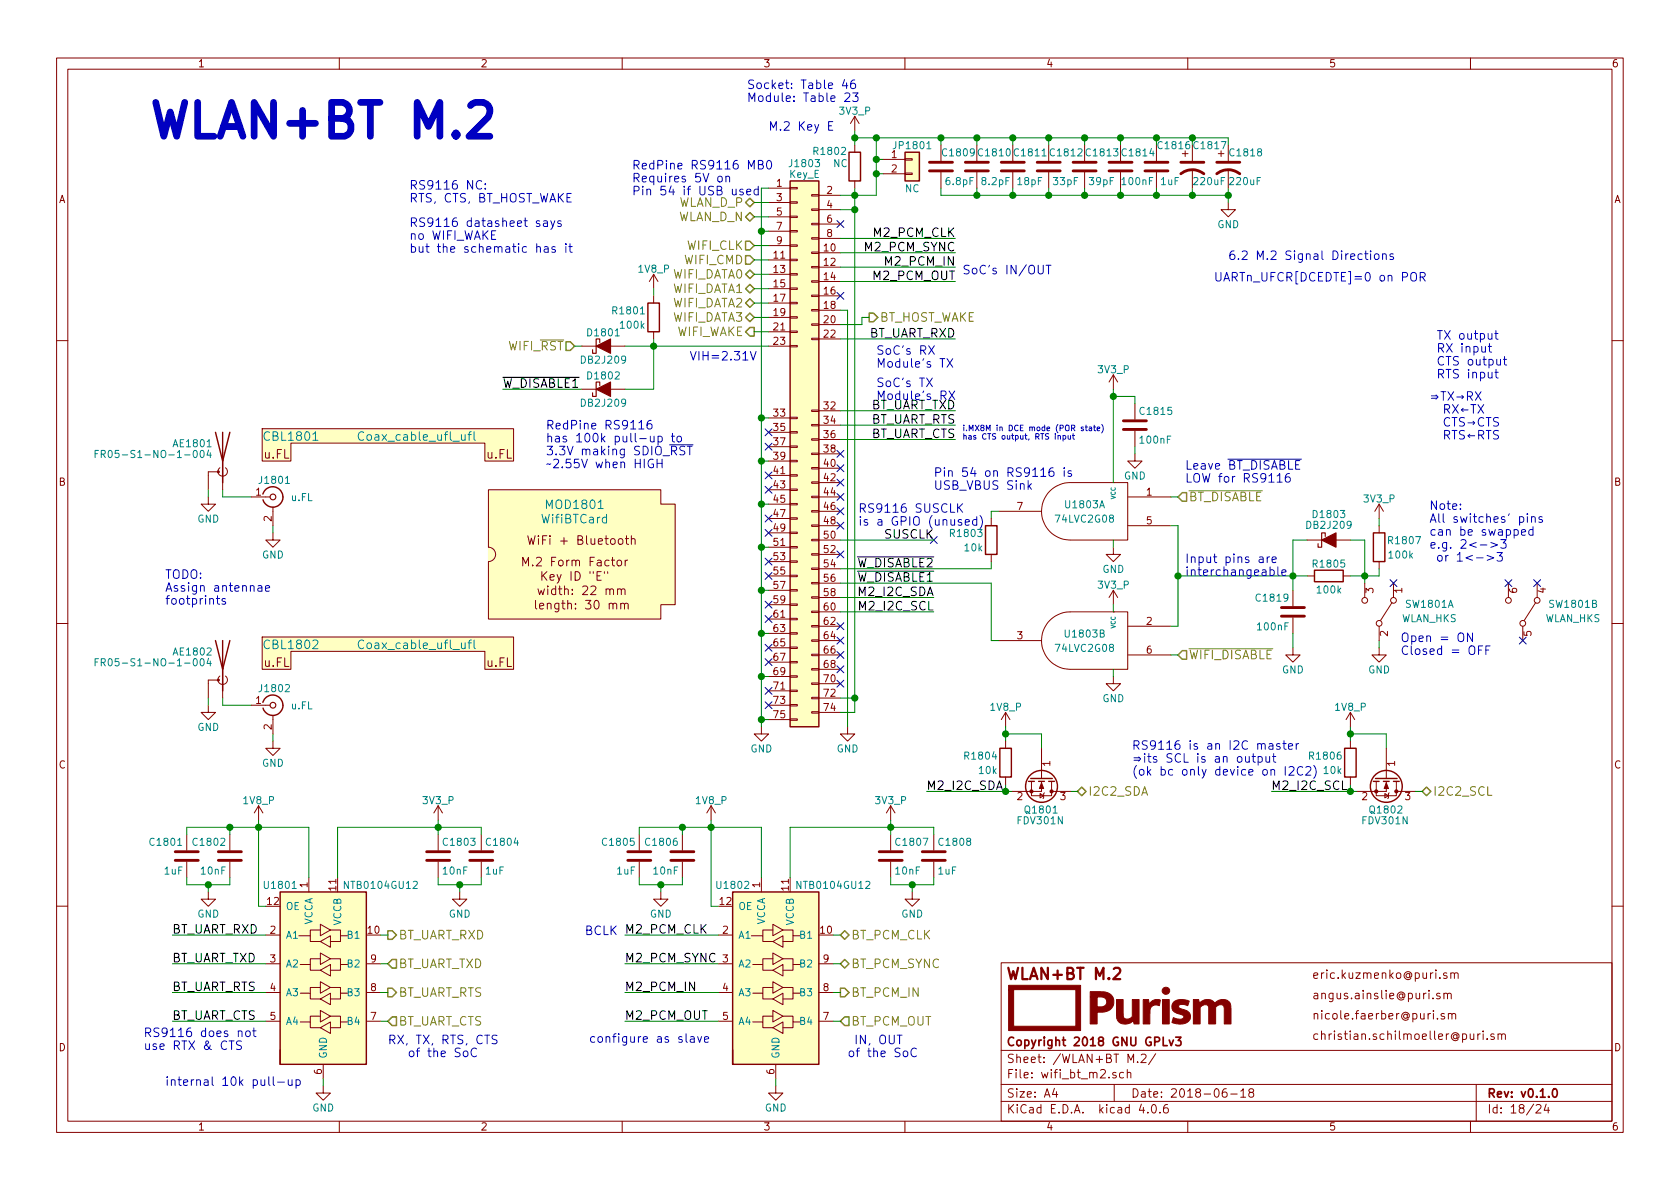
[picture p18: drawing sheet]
<svg xmlns="http://www.w3.org/2000/svg" width="297mm" height="210mm" viewBox="0 0 297 210" stroke-linecap="round" stroke-linejoin="round" font-family="sans-serif">
<defs><g id="words">
<text font-size="8.3" fill="#0000c2" x="26.7" y="24.4">WLAN+BT M.2</text>
<text font-size="2.8" fill="#840000" x="178" y="173.2">WLAN+BT M.2</text>
<g font-size="2.1" fill="#0000c2">
<text x="132.1" y="15.7">Socket: Table 46</text>
<text x="132.1" y="18">Module: Table 23</text>
<text x="135.9" y="23.1">M.2 Key E</text>
<text x="111.8" y="30">RedPine RS9116 MB0</text>
<text x="72.4" y="33.5">RS9116 NC:</text>
<text x="72.4" y="35.8">RTS, CTS, BT_HOST_WAKE</text>
<text x="111.8" y="32.3">Requires 5V on</text>
<text x="111.8" y="34.5">Pin 54 if USB used</text>
<text x="72.4" y="40.1">RS9116 datasheet says</text>
<text x="72.4" y="42.4">no WIFI_WAKE</text>
<text x="72.4" y="44.7">but the schematic has it</text>
<text x="217.2" y="46">6.2 M.2 Signal Directions</text>
<text x="170.2" y="48.5">SoC's IN/OUT</text>
<text x="214.6" y="49.8">UARTn_UFCR[DCEDTE]=0 on POR</text>
<text x="121.9" y="63.7">VIH=2.31V</text>
<text x="154.9" y="62.7">SoC's RX</text>
<text x="154.9" y="65">Module's TX</text>
<text x="254" y="60.1">TX output</text>
<text x="254" y="62.4">RX input</text>
<text x="254" y="64.6">CTS output</text>
<text x="154.9" y="68.4">SoC's TX</text>
<text x="252.7" y="70.9">TXRX</text>
<text x="254" y="66.9">RTS input</text>
<text x="96.5" y="75.9">RedPine RS9116</text>
<text x="253.9" y="73.1">RXTX</text>
<text x="253.9" y="75.4">CTSCTS</text>
<text x="253.9" y="77.7">RTSRTS</text>
<text x="96.5" y="78.2">has 100k pull-up to</text>
<text x="96.5" y="80.5">3.3V making SDIO_RST</text>
<text x="96.5" y="82.8">2.55V when HIGH</text>
<text x="209.5" y="83.1">Leave BT_DISABLE</text>
<text x="165.1" y="84.3">Pin 54 on RS9116 is</text>
<text x="165.1" y="86.6">USB_VBUS Sink</text>
<text x="209.5" y="85.3">LOW for RS9116</text>
<text x="151.8" y="90.7">RS9116 SUSCLK</text>
<text x="151.8" y="93">is a GPIO (unused)</text>
<text x="252.7" y="90.2">Note:</text>
<text x="252.7" y="92.5">All switches' pins</text>
<text x="252.7" y="94.7">can be swapped</text>
<text x="209.5" y="99.6">Input pins are</text>
<text x="209.5" y="101.8">interchangeable</text>
<text x="252.7" y="97">e.g. 2&lt;-&gt;3</text>
<text x="253.3" y="99.3">or 1&lt;-&gt;3</text>
<text x="29.2" y="102.4">TODO:</text>
<text x="29.2" y="104.6">Assign antennae</text>
<text x="29.2" y="106.9">footprints</text>
<text x="247.6" y="113.5">Open = ON</text>
<text x="247.6" y="115.8">Closed = OFF</text>
<text x="200.2" y="132.6">RS9116 is an I2C master</text>
<text x="200.2" y="134.9">its SCL is an output</text>
<text x="200.2" y="137.2">(ok bc only device on I2C2)</text>
<text x="103.3" y="165.3">BCLK</text>
<text x="25.4" y="183.4">RS9116 does not</text>
<text x="25.4" y="185.7">use RTX &amp; CTS</text>
<text x="68.6" y="184.7">RX, TX, RTS, CTS</text>
<text x="104.1" y="184.4">configure as slave</text>
<text x="150.5" y="184.7">IN, OUT</text>
<text x="70.4" y="186.9">of the SoC</text>
<text x="149.9" y="186.9">of the SoC</text>
<text x="29.2" y="192">internal 10k pull-up</text>
</g>
<g font-size="2.1" fill="#848400">
<text x="119.6" y="39.1">WLAN_D_N</text>
<text x="119.7" y="36.6">WLAN_D_P</text>
<text x="120.9" y="46.7">WIFI_CMD</text>
<text x="121.4" y="44.2">WIFI_CLK</text>
<text x="118.7" y="49.3">WIFI_DATA0</text>
<text x="118.7" y="51.8">WIFI_DATA1</text>
<text x="118.7" y="54.4">WIFI_DATA2</text>
<text x="118.7" y="56.9">WIFI_DATA3</text>
<text x="119.3" y="59.4">WIFI_WAKE</text>
<text x="155.6" y="56.9">BT_HOST_WAKE</text>
<text x="89.8" y="62">WIFI_RST</text>
<text x="210.2" y="88.6">BT_DISABLE</text>
<text x="210.2" y="116.6">WIFI_DISABLE</text>
<text x="192.4" y="140.7">I2C2_SDA</text>
<text x="253.4" y="140.7">I2C2_SCL</text>
<text x="70.5" y="166.1">BT_UART_RXD</text>
<text x="150.5" y="166.1">BT_PCM_CLK</text>
<text x="70.5" y="171.2">BT_UART_TXD</text>
<text x="150.5" y="171.2">BT_PCM_SYNC</text>
<text x="70.5" y="176.3">BT_UART_RTS</text>
<text x="150.5" y="176.3">BT_PCM_IN</text>
<text x="70.5" y="181.4">BT_UART_CTS</text>
<text x="150.5" y="181.4">BT_PCM_OUT</text>
</g>
<g font-size="2.1">
<text x="154.5" y="41.9">M2_PCM_CLK</text>
<text x="153" y="44.4">M2_PCM_SYNC</text>
<text x="156.8" y="47">M2_PCM_IN</text>
<text x="154.4" y="49.5">M2_PCM_OUT</text>
<text x="153.3" y="59.7">BT_UART_RXD</text>
<text x="88.9" y="68.6">W_DISABLE1</text>
<text x="154.9" y="70.7">Module's RX</text>
<text x="153.6" y="72.4">BT_UART_TXD</text>
<text x="153.6" y="74.9">BT_UART_RTS</text>
<text x="153.6" y="77.5">BT_UART_CTS</text>
<text x="156.4" y="95.2">SUSCLK</text>
<text x="151.4" y="100.3">W_DISABLE2</text>
<text x="151.4" y="102.9">W_DISABLE1</text>
<text x="152" y="105.4">M2_I2C_SDA</text>
<text x="152.2" y="107.9">M2_I2C_SCL</text>
<text x="163.8" y="139.7">M2_I2C_SDA</text>
<text x="224.8" y="139.7">M2_I2C_SCL</text>
<text x="30.5" y="165.1">BT_UART_RXD</text>
<text x="110.5" y="165.1">M2_PCM_CLK</text>
<text x="30.5" y="170.2">BT_UART_TXD</text>
<text x="110.5" y="170.2">M2_PCM_SYNC</text>
<text x="30.5" y="175.3">BT_UART_RTS</text>
<text x="110.5" y="175.3">M2_PCM_IN</text>
<text x="30.5" y="180.3">BT_UART_CTS</text>
<text x="110.5" y="180.3">M2_PCM_OUT</text>
</g>
<g font-size="2.1" fill="#008484">
<text x="46.9" y="77.9">CBL1801</text>
<text x="64" y="77.9">Coax_cable_ufl_ufl</text>
<text x="95.8" y="92.6">WifiBTCard</text>
<text x="96.8" y="90">MOD1801</text>
<text x="46.9" y="114.8">CBL1802</text>
<text x="64" y="114.8">Coax_cable_ufl_ufl</text>
</g>
<g font-size="2.1" fill="#840000">
<text x="46.7" y="81.1">u.FL</text>
<text x="86" y="81.1">u.FL</text>
<text x="93.3" y="100.1">M.2 Form Factor</text>
<text x="94.5" y="96.3">WiFi + Bluetooth</text>
<text x="95.7" y="107.8">length: 30 mm</text>
<text x="96.1" y="105.2">width: 22 mm</text>
<text x="96.3" y="102.7">Key ID &quot;E&quot;</text>
<text x="46.7" y="117.9">u.FL</text>
<text x="86" y="117.9">u.FL</text>
<text x="232" y="173.1">eric.kuzmenko@puri.sm</text>
<text x="232" y="176.7">angus.ainslie@puri.sm</text>
<text x="178" y="185">Copyright 2018 GNU GPLv3</text>
<text x="232" y="183.9">christian.schilmoeller@puri.sm</text>
<text x="232" y="180.3">nicole.faerber@puri.sm</text>
<text x="178" y="190.7">File: wifi_bt_m2.sch</text>
<text x="178" y="188">Sheet: /WLAN+BT M.2/</text>
<text x="178" y="196.9">KiCad E.D.A. kicad 4.0.6</text>
<text x="178" y="194.1">Size: A4</text>
<text x="200" y="194.1">Date: 2018-06-18</text>
<text x="263" y="194.1">Rev: v0.1.0</text>
<text x="263" y="196.9">Id: 18/24</text>
</g>
<g font-size="1.8" fill="#840000">
<text x="35" y="11.9">1</text>
<text x="85" y="11.9">2</text>
<text x="135" y="11.9">3</text>
<text x="185" y="11.9">4</text>
<text x="235" y="11.9">5</text>
<text x="285" y="11.9">6</text>
<text x="157.6" y="27.9">1</text>
<text x="10.4" y="35.9">A</text>
<text x="137.3" y="33">1</text>
<text x="137.3" y="35.6">3</text>
<text x="146.2" y="34.3">2</text>
<text x="157.6" y="30.5">2</text>
<text x="285.4" y="35.9">A</text>
<text x="137.3" y="38.1">5</text>
<text x="137.3" y="40.6">7</text>
<text x="146.2" y="36.8">4</text>
<text x="146.2" y="39.4">6</text>
<text x="146.2" y="41.9">8</text>
<text x="136.8" y="45.7">11</text>
<text x="137.3" y="43.2">9</text>
<text x="145.7" y="44.4">10</text>
<text x="145.7" y="47">12</text>
<text x="136.8" y="48.3">13</text>
<text x="136.8" y="50.8">15</text>
<text x="136.8" y="53.3">17</text>
<text x="145.7" y="49.5">14</text>
<text x="145.7" y="52.1">16</text>
<text x="136.8" y="58.4">21</text>
<text x="136.8" y="55.9">19</text>
<text x="145.7" y="57.1">20</text>
<text x="145.7" y="59.7">22</text>
<text x="145.7" y="54.6">18</text>
<text x="136.8" y="61">23</text>
<text x="136.8" y="73.7">33</text>
<text x="136.8" y="76.2">35</text>
<text x="145.7" y="72.4">32</text>
<text x="145.7" y="74.9">34</text>
<text x="145.7" y="77.5">36</text>
<text x="136.8" y="83.8">41</text>
<text x="136.8" y="78.7">37</text>
<text x="136.8" y="81.3">39</text>
<text x="145.7" y="82.5">40</text>
<text x="145.7" y="80">38</text>
<text x="10.4" y="85.9">B</text>
<text x="45.2" y="87.6">1</text>
<text x="136.8" y="86.4">43</text>
<text x="136.8" y="88.9">45</text>
<text x="145.7" y="85.1">42</text>
<text x="145.7" y="87.6">44</text>
<text x="202.7" y="87.6">1</text>
<text x="285.4" y="85.9">B</text>
<text x="48" y="92.2" transform="rotate(-90 48 92.2)">2</text>
<text x="136.8" y="91.4">47</text>
<text x="136.8" y="94">49</text>
<text x="145.7" y="95.2">50</text>
<text x="145.7" y="90.2">46</text>
<text x="145.7" y="92.7">48</text>
<text x="179.9" y="90.2">7</text>
<text x="202.7" y="92.7">5</text>
<text x="136.8" y="96.5">51</text>
<text x="136.8" y="99.1">53</text>
<text x="136.8" y="101.6">55</text>
<text x="145.7" y="97.8">52</text>
<text x="145.7" y="100.3">54</text>
<text x="136.8" y="104.1">57</text>
<text x="136.8" y="106.7">59</text>
<text x="145.7" y="107.9">60</text>
<text x="145.7" y="102.9">56</text>
<text x="145.7" y="105.4">58</text>
<text x="242.8" y="104.9" transform="rotate(-90 242.8 104.9)">3</text>
<text x="247.9" y="104.9" transform="rotate(-90 247.9 104.9)">1</text>
<text x="268.2" y="104.9" transform="rotate(-90 268.2 104.9)">6</text>
<text x="273.3" y="104.9" transform="rotate(-90 273.3 104.9)">4</text>
<text x="136.8" y="109.2">61</text>
<text x="136.8" y="111.8">63</text>
<text x="145.7" y="110.5">62</text>
<text x="145.7" y="113">64</text>
<text x="179.9" y="113">3</text>
<text x="202.7" y="110.5">2</text>
<text x="245.4" y="112.5" transform="rotate(-90 245.4 112.5)">2</text>
<text x="270.8" y="112.5" transform="rotate(-90 270.8 112.5)">5</text>
<text x="136.8" y="114.3">65</text>
<text x="136.8" y="116.8">67</text>
<text x="136.8" y="119.4">69</text>
<text x="145.7" y="115.6">66</text>
<text x="145.7" y="118.1">68</text>
<text x="202.7" y="115.6">6</text>
<text x="45.2" y="124.5">1</text>
<text x="136.8" y="121.9">71</text>
<text x="136.8" y="124.5">73</text>
<text x="145.7" y="120.6">70</text>
<text x="145.7" y="123.2">72</text>
<text x="145.7" y="125.7">74</text>
<text x="48" y="129" transform="rotate(-90 48 129)">2</text>
<text x="136.8" y="127">75</text>
<text x="10.4" y="135.9">C</text>
<text x="185.7" y="135.5" transform="rotate(-90 185.7 135.5)">1</text>
<text x="246.6" y="135.5" transform="rotate(-90 246.6 135.5)">1</text>
<text x="285.4" y="135.9">C</text>
<text x="179.9" y="141.5">2</text>
<text x="187.5" y="141.5">3</text>
<text x="240.8" y="141.5">2</text>
<text x="248.4" y="141.5">3</text>
<text x="47.3" y="160">12</text>
<text x="54.4" y="156.9" transform="rotate(-90 54.4 156.9)">1</text>
<text x="59.4" y="157.4" transform="rotate(-90 59.4 157.4)">11</text>
<text x="127.3" y="160">12</text>
<text x="134.4" y="156.9" transform="rotate(-90 134.4 156.9)">1</text>
<text x="139.4" y="157.4" transform="rotate(-90 139.4 157.4)">11</text>
<text x="47.8" y="165.1">2</text>
<text x="65.1" y="165.1">10</text>
<text x="127.8" y="165.1">2</text>
<text x="145.1" y="165.1">10</text>
<text x="47.8" y="170.2">3</text>
<text x="65.6" y="170.2">9</text>
<text x="127.8" y="170.2">3</text>
<text x="145.6" y="170.2">9</text>
<text x="47.8" y="175.3">4</text>
<text x="65.6" y="175.3">8</text>
<text x="127.8" y="175.3">4</text>
<text x="145.6" y="175.3">8</text>
<text x="10.4" y="185.9">D</text>
<text x="47.8" y="180.3">5</text>
<text x="65.6" y="180.3">7</text>
<text x="127.8" y="180.3">5</text>
<text x="145.6" y="180.3">7</text>
<text x="285.4" y="185.9">D</text>
<text x="56.9" y="190" transform="rotate(-90 56.9 190)">6</text>
<text x="136.9" y="190" transform="rotate(-90 136.9 190)">6</text>
<text x="35" y="199.9">1</text>
<text x="85" y="199.9">2</text>
<text x="135" y="199.9">3</text>
<text x="185" y="199.9">4</text>
<text x="235" y="199.9">5</text>
<text x="285" y="199.9">6</text>
</g>
<g font-size="1.8" fill="#008484">
<text x="148.5" y="20.3">3V3_P</text>
<text x="139.8" y="29.5">J1803</text>
<text x="144.1" y="27.4">R1802</text>
<text x="147.3" y="29.5">NC</text>
<text x="158.2" y="26.4">JP1801</text>
<text x="166.9" y="27.6">C1809</text>
<text x="173.2" y="27.6">C1810</text>
<text x="179.6" y="27.6">C1811</text>
<text x="185.9" y="27.6">C1812</text>
<text x="192.3" y="27.6">C1813</text>
<text x="198.6" y="27.6">C1814</text>
<text x="205" y="26.4">C1816</text>
<text x="211.3" y="26.4">C1817</text>
<text x="217.7" y="27.6">C1818</text>
<text x="139.5" y="31.4">Key_E</text>
<text x="160" y="34">NC</text>
<text x="167.3" y="32.7">6.8pF</text>
<text x="173.7" y="32.7">8.2pF</text>
<text x="180" y="32.7">18pF</text>
<text x="186.3" y="32.7">33pF</text>
<text x="192.7" y="32.7">39pF</text>
<text x="198.5" y="32.7">100nF</text>
<text x="205.3" y="32.7">1uF</text>
<text x="211.2" y="32.7">220uF</text>
<text x="217.6" y="32.7">220uF</text>
<text x="215.2" y="40.3">GND</text>
<text x="112.9" y="48.2">1V8_P</text>
<text x="104.1" y="59.5">D1801</text>
<text x="108.5" y="55.6">R1801</text>
<text x="109.8" y="58.1">100k</text>
<text x="102.9" y="64.3">DB2J209</text>
<text x="194.2" y="66">3V3_P</text>
<text x="102.9" y="71.9">DB2J209</text>
<text x="104.1" y="67.1">D1802</text>
<text x="201.8" y="73.3">C1815</text>
<text x="19.3" y="81">FR05-S1-NO-1-004</text>
<text x="30.8" y="79.1">AE1801</text>
<text x="201.7" y="78.4">100nF</text>
<text x="46.1" y="85.5">J1801</text>
<text x="51.5" y="88.6">u.FL</text>
<text x="188.5" y="89.9">U1803A</text>
<text x="198.7" y="84.8">GND</text>
<text x="241.2" y="88.8">3V3_P</text>
<text x="34.9" y="92.4">GND</text>
<text x="168.2" y="94.9">R1803</text>
<text x="186.8" y="92.4">74LVC2G08</text>
<text x="231.2" y="93.5">DB2J209</text>
<text x="232.4" y="91.6">D1803</text>
<text x="46.3" y="98.7">GND</text>
<text x="170.6" y="97.5">10k</text>
<text x="194.9" y="101.3">GND</text>
<text x="232.4" y="100.3">R1805</text>
<text x="245.7" y="96.2">R1807</text>
<text x="245.7" y="98.7">100k</text>
<text x="194.2" y="104.1">3V3_P</text>
<text x="222.3" y="106.4">C1819</text>
<text x="233" y="104.9">100k</text>
<text x="248.7" y="107.5">SW1801A</text>
<text x="274.1" y="107.5">SW1801B</text>
<text x="188.5" y="112.7">U1803B</text>
<text x="222.5" y="111.4">100nF</text>
<text x="247.7" y="110">WLAN_HKS</text>
<text x="273.1" y="110">WLAN_HKS</text>
<text x="19.3" y="117.8">FR05-S1-NO-1-004</text>
<text x="30.8" y="115.9">AE1802</text>
<text x="186.8" y="115.3">74LVC2G08</text>
<text x="226.6" y="119.1">GND</text>
<text x="241.9" y="119.1">GND</text>
<text x="46.1" y="122.4">J1802</text>
<text x="51.5" y="125.4">u.FL</text>
<text x="175.2" y="125.7">1V8_P</text>
<text x="194.9" y="124.1">GND</text>
<text x="236.1" y="125.7">1V8_P</text>
<text x="34.9" y="129.2">GND</text>
<text x="46.3" y="135.6">GND</text>
<text x="132.7" y="133">GND</text>
<text x="147.9" y="133">GND</text>
<text x="170.8" y="134.3">R1804</text>
<text x="173.2" y="136.8">10k</text>
<text x="231.7" y="134.3">R1806</text>
<text x="234.1" y="136.8">10k</text>
<text x="43.1" y="142.2">1V8_P</text>
<text x="74.8" y="142.2">3V3_P</text>
<text x="123.1" y="142.2">1V8_P</text>
<text x="154.8" y="142.2">3V3_P</text>
<text x="181.4" y="143.8">Q1801</text>
<text x="242.4" y="143.8">Q1802</text>
<text x="26.7" y="149.5">C1801</text>
<text x="34.3" y="149.5">C1802</text>
<text x="78.6" y="149.5">C1803</text>
<text x="86.2" y="149.5">C1804</text>
<text x="106.7" y="149.5">C1805</text>
<text x="114.4" y="149.5">C1806</text>
<text x="158.6" y="149.5">C1807</text>
<text x="166.2" y="149.5">C1808</text>
<text x="180" y="145.7">FDV301N</text>
<text x="241" y="145.7">FDV301N</text>
<text x="29.1" y="154.6">1uF</text>
<text x="35.6" y="154.6">10nF</text>
<text x="78.4" y="154.6">10nF</text>
<text x="85.9" y="154.6">1uF</text>
<text x="109.1" y="154.6">1uF</text>
<text x="115.6" y="154.6">10nF</text>
<text x="158.4" y="154.6">10nF</text>
<text x="165.9" y="154.6">1uF</text>
<text x="46.9" y="157.2">U1801</text>
<text x="50.5" y="160.9">OE</text>
<text x="61.2" y="157.2">NTB0104GU12</text>
<text x="126.9" y="157.2">U1802</text>
<text x="130.6" y="160.9">OE</text>
<text x="141.2" y="157.2">NTB0104GU12</text>
<text x="34.9" y="162.2">GND</text>
<text x="50.5" y="166">A1</text>
<text x="55.2" y="163.7" transform="rotate(-90 55.2 163.7)">VCCA</text>
<text x="60.3" y="163.7" transform="rotate(-90 60.3 163.7)">VCCB</text>
<text x="61.5" y="166">B1</text>
<text x="79.3" y="162.2">GND</text>
<text x="114.9" y="162.2">GND</text>
<text x="130.6" y="166">A1</text>
<text x="135.3" y="163.7" transform="rotate(-90 135.3 163.7)">VCCA</text>
<text x="140.3" y="163.7" transform="rotate(-90 140.3 163.7)">VCCB</text>
<text x="141.5" y="166">B1</text>
<text x="159.3" y="162.2">GND</text>
<text x="50.5" y="171.1">A2</text>
<text x="61.5" y="171.1">B2</text>
<text x="130.6" y="171.1">A2</text>
<text x="141.5" y="171.1">B2</text>
<text x="50.5" y="176.1">A3</text>
<text x="61.5" y="176.1">B3</text>
<text x="130.6" y="176.1">A3</text>
<text x="141.5" y="176.1">B3</text>
<text x="50.5" y="181.2">A4</text>
<text x="61.5" y="181.2">B4</text>
<text x="130.6" y="181.2">A4</text>
<text x="141.5" y="181.2">B4</text>
<text x="57.8" y="187.2" transform="rotate(-90 57.8 187.2)">GND</text>
<text x="137.8" y="187.2" transform="rotate(-90 137.8 187.2)">GND</text>
<text x="55.2" y="196.5">GND</text>
<text x="135.2" y="196.5">GND</text>
</g>
<g font-size="1.4" fill="#0000c2">
<text x="170.2" y="76.2">i.MX8M in DCE mode (POR state)</text>
<text x="170.2" y="77.7">has CTS output, RTS input</text>
</g>
<g font-size="1.1" fill="#008484">
<text x="197.2" y="88.3" transform="rotate(-90 197.2 88.3)">VCC</text>
<text x="197.2" y="111.2" transform="rotate(-90 197.2 111.2)">VCC</text>
</g>
</g></defs>
<g fill="none" stroke="#840000" stroke-width=".18">
<path d="M10 10.3h277v189.9h-277zM12 12.2h273v186.1h-273zM60 10.3v1.9M110 10.3v1.9M160 10.3v1.9M210 10.3v1.9M260 10.3v1.9M135.9 33.3h3.8M135.9 35.8h3.8M135.9 38.3h3.8M139.7 38.2h1.3v.3h-1.3zM139.7 35.7h1.3v.2h-1.3z"/>
<path d="M139.7 33.1h1.3v.3h-1.3zM143.5 39.5h1.3v.2h-1.3zM143.5 37h1.3v.2h-1.3zM143.5 34.4h1.3v.3h-1.3zM144.8 34.5h3.8M144.8 37.1h3.8M144.8 39.6h3.8M151.1 20.6l-.7 1.2M151.1 20.6v2.5M151.1 25.6v1.3M151.1 32v1.3M151.1 20.6l.8 1.2"/>
<path d="M156.2 28.2h3.8M156.2 30.7h3.8M160 30.6h1.3v.3h-1.3zM160 28.1h1.3v.2h-1.3zM166.4 25.6v2.8M166.4 30.5v2.8M172.7 25.6v2.8M172.7 30.5v2.8M179.1 25.6v2.8M179.1 30.5v2.8M185.4 25.6v2.8M185.4 30.5v2.8"/>
<path d="M191.8 25.6v2.8M191.8 30.5v2.8M198.1 25.6v2.8M198.1 30.5v2.8M204.5 25.6v2.8M204.5 30.5v2.8M209 27.2h1.1M209.5 26.7v1M210.8 25.6v2.8M210.8 30v3.3M215.4 27.2h1M215.9 26.7v1"/>
<path d="M217.2 35.8v1.3h-1.3l1.3 1.2 1.2-1.2h-1.2M217.2 25.6v2.8M217.2 30v3.3M115.6 48.5l-.8 1.3M115.6 48.5v2.5M115.6 52.3v1.3M115.6 58.7v1.2M115.6 48.5l.7 1.3M135.9 40.9h3.8M135.9 43.4h3.8M135.9 46h3.8M135.9 58.7h3.8"/>
<path d="M135.9 48.5h3.8M135.9 51h3.8M135.9 53.6h3.8M135.9 56.1h3.8M139.7 58.5h1.3v.3h-1.3zM139.7 56h1.3v.3h-1.3zM139.7 53.5h1.3v.2h-1.3zM139.7 50.9h1.3v.3h-1.3zM139.7 48.4h1.3v.2h-1.3zM139.7 45.8h1.3v.3h-1.3zM139.7 43.3h1.3v.3h-1.3zM139.7 40.8h1.3v.2h-1.3z"/>
<path d="M143.5 59.8h1.3v.3h-1.3zM143.5 57.3h1.3v.2h-1.3zM143.5 54.7h1.3v.3h-1.3zM143.5 52.2h1.3v.2h-1.3zM143.5 49.7h1.3v.2h-1.3zM143.5 47.1h1.3v.3h-1.3zM143.5 44.6h1.3v.2h-1.3zM143.5 42h1.3v.3h-1.3zM144.8 42.2h3.8M144.8 44.7h3.8M144.8 57.4h3.8M144.8 47.2h3.8"/>
<path d="M144.8 59.9h3.8M144.8 49.8h3.8M144.8 52.3h3.8M144.8 54.9h3.8M10 60.2h2M46.4 75.8h44.4v5.7h-5.1v-3.1h-34.3v3.1h-5zM102.9 61.2h7.6M102.9 68.8h7.6M135.9 61.2h3.8M135.9 73.9h3.8M135.9 76.4h3.8M135.9 79h3.8"/>
<path d="M139.7 78.9h1.3v.2h-1.3zM139.7 76.3h1.3v.3h-1.3zM139.7 73.8h1.3v.2h-1.3zM139.7 61.1h1.3v.2h-1.3zM143.5 77.6h1.3v.2h-1.3zM143.5 75.1h1.3v.2h-1.3zM143.5 72.5h1.3v.3h-1.3zM144.8 72.6h3.8M144.8 75.2h3.8M144.8 77.7h3.8M196.8 66.3l-.7 1.3M196.8 66.3v2.5"/>
<path d="M196.8 66.3l.8 1.3M200.7 71.4v2.8M200.7 76.2v2.8M285 60.2h2M36.8 87.9v1.2h1.3l-1.3 1.3-1.2-1.3h1.2M38.6 83.4h-1.8v3.2M38.9 82.7a.82 .82 0 0 0-.1 1.2 .82 .82 0 0 0 1.2 0 .82 .82 0 0 0-.1-1.2M39.4 81.5v5.1M44.4 87.9h3.4M48.3 94.2v1.3h1.2l-1.2 1.3-1.3-1.3h1.3M48.3 89.7v3.3M86.4 86.6h30.4v2.5h2.6v17.8h-2.6v2.6h-30.4v-10.2a1.27 1.27 0 0 0 1.2-1.3 1.27 1.27 0 0 0-1.2-1.2z"/>
<path d="M93.3 94.7l.4 1.6 .3-1.1 .3 1.1 .3-1.6M109.2 99.2l.2-.1 .4 .1 .1 .6-.1 .2-.4 .1-.2-.2zM110.5 99.1v1M110.6 95.2h.6M110.8 94.7v1.4l.4 .2M111 99.1h-.3l-.2 .3M111.6 95.4l.1-.1a.36 .36 0 0 1 .6 .2v.8M111.6 94.7v1.6M135.9 84.1h3.8M135.9 96.8h3.8M135.9 86.6h3.8M135.9 99.3h3.8"/>
<path d="M135.9 89.1h3.8M135.9 91.7h3.8M135.9 81.5h3.8M135.9 94.2h3.8M139.7 99.2h1.3v.2h-1.3zM139.7 96.6h1.3v.3h-1.3zM139.7 94.1h1.3v.3h-1.3zM139.7 91.6h1.3v.2h-1.3zM139.7 89h1.3v.3h-1.3zM139.7 86.5h1.3v.2h-1.3zM139.7 83.9h1.3v.3h-1.3zM139.7 81.4h1.3v.3h-1.3z"/>
<path d="M143.5 97.9h1.3v.3h-1.3zM143.5 95.4h1.3v.2h-1.3zM143.5 92.8h1.3v.3h-1.3zM143.5 90.3h1.3v.2h-1.3zM143.5 87.8h1.3v.2h-1.3zM143.5 85.2h1.3v.3h-1.3zM143.5 82.7h1.3v.2h-1.3zM143.5 80.1h1.3v.3h-1.3zM144.8 82.8h3.8M144.8 95.5h3.8M144.8 85.3h3.8M144.8 98h3.8"/>
<path d="M144.8 87.9h3.8M144.8 90.4h3.8M144.8 80.3h3.8M144.8 93h3.8M175.3 91.7v1.3M175.3 98v1.3M176.5 90.4h7.6M189.2 85.3a5.1 5.1 0 0 0-5.1 5.1 5.1 5.1 0 0 0 5.1 5.1M189.2 85.3h10.2v10.2h-10.2M196.8 96.8v1.2h1.3l-1.3 1.3-1.2-1.3h1.2M196.8 85.3h.1M199.4 87.9h7.6"/>
<path d="M199.4 93h7.6M200.7 80.3v1.2h1.2l-1.2 1.3-1.3-1.3h1.3M231.1 95.5h7.7M243.8 89.1l-.7 1.3M243.8 89.1v2.6M243.8 93v1.2M243.8 99.3v1.3M243.8 89.1l.8 1.3M10 110.3h2M38.9 119.6a.82 .82 0 0 0-.1 1.2 .82 .82 0 0 0 1.2 0 .82 .82 0 0 0-.1-1.2M39.4 118.4v5M46.4 112.6h44.4v5.8h-5.1v-3.2h-34.3v3.2h-5z"/>
<path d="M92.4 100.1v-1.6l.5 1.1 .5-1.1v1.6M94.7 106.2v1.3l.2 .2M95.1 104.1l.3 1.1 .3-.8 .3 .8 .3-1.1M106.9 101.1v.3M107.4 101.1v.3M109.2 104.3l.1-.1a.36 .36 0 0 1 .6 .2v.8M109.8 106.8a.36 .36 0 0 1 .6 .1v.8M109.8 106.7v1M109.9 104.4a.35 .35 0 0 1 .3-.3 .35 .35 0 0 1 .3 .3v.8M110.4 106.9a.35 .35 0 0 1 .3-.2 .35 .35 0 0 1 .4 .2v.8M135.9 109.5h3.8M135.9 112h3.8"/>
<path d="M135.9 101.8h3.8M135.9 114.5h3.8M135.9 104.4h3.8M135.9 117.1h3.8M135.9 106.9h3.8M135.9 119.6h3.8M139.7 119.5h1.3v.3h-1.3zM139.7 117h1.3v.2h-1.3zM139.7 114.4h1.3v.3h-1.3zM139.7 111.9h1.3v.2h-1.3zM139.7 109.3h1.3v.3h-1.3zM139.7 106.8h1.3v.3h-1.3z"/>
<path d="M139.7 104.3h1.3v.2h-1.3zM139.7 101.7h1.3v.3h-1.3zM143.5 118.2h1.3v.3h-1.3zM143.5 115.7h1.3v.2h-1.3zM143.5 113.2h1.3v.2h-1.3zM143.5 110.6h1.3v.3h-1.3zM143.5 108.1h1.3v.2h-1.3zM143.5 105.5h1.3v.3h-1.3zM143.5 103h1.3v.2h-1.3zM143.5 100.5h1.3v.2h-1.3zM144.8 108.2h3.8M144.8 110.7h3.8"/>
<path d="M144.8 100.6h3.8M144.8 113.3h3.8M144.8 103.1h3.8M144.8 115.8h3.8M144.8 105.7h3.8M144.8 118.4h3.8M176.5 113.3h7.6M189.2 108.2a5.1 5.1 0 0 0-5.1 5.1 5.1 5.1 0 0 0 5.1 5.1M189.2 108.2h10.2v10.2h-10.2M196.8 119.6v1.3h1.3l-1.3 1.3-1.2-1.3h1.2M196.8 108.2h.1M196.8 104.4v2.5"/>
<path d="M196.8 104.4l-.7 1.3M196.8 104.4l.8 1.3M199.4 110.7h7.6M199.4 115.8h7.6M228.6 114.5v1.3h-1.3l1.3 1.3 1.3-1.3h-1.3M228.6 104.4v2.8M228.6 109.2v2.8M231.1 101.8h1.3M237.5 101.8h1.3M241.3 103.1v2.6M243.8 114.5v1.3h-1.2l1.2 1.3 1.3-1.3h-1.3M243.8 110.7v2.6"/>
<path d="M246.1 106.5l-2 3.2M246.4 103.1v2.6M266.7 103.1v2.6M269.2 110.7v2.6M271.5 106.5l-2 3.2M271.8 103.1v2.6M285 110.3h2M36.8 124.7v1.3h1.3l-1.3 1.2-1.2-1.2h1.2M38.6 120.3h-1.8v3.1M44.4 124.7h3.4M48.3 131.1v1.2h1.2l-1.2 1.3-1.3-1.3h1.3M48.3 126.5v3.3"/>
<path d="M134.6 128.5v1.3h1.3l-1.3 1.3-1.3-1.3h1.3M135.9 122.2h3.8M135.9 124.7h3.8M135.9 127.2h3.8M139.7 127.1h1.3v.3h-1.3zM139.7 124.6h1.3v.2h-1.3zM139.7 122h1.3v.3h-1.3zM143.5 125.9h1.3v.2h-1.3zM143.5 123.3h1.3v.3h-1.3zM143.5 120.8h1.3v.2h-1.3zM144.8 120.9h3.8M144.8 123.4h3.8"/>
<path d="M144.8 126h3.8M149.9 128.5v1.3h1.2l-1.2 1.3-1.3-1.3h1.3M177.8 126l-.8 1.2M177.8 126v2.5M177.8 131.1v1.2M177.8 137.4v1.3M177.8 126l.8 1.2M182.4 138.2v2.5h3.5v-.8M184.1 132.3v5.4M184.1 138.2v1.7h-5M185.9 138.2v1.7M185.9 139.9h3.3"/>
<path d="M238.8 126l-.8 1.2M238.8 126v2.5M238.8 131.1v1.2M238.8 137.4v1.3M238.8 126l.7 1.2M243.3 138.2v2.5h3.6v-.8M245.1 138.2v1.7h-5.1M245.1 132.3v5.4M246.9 139.9h3.3M246.9 138.2v1.7M33 147.6v2.8M33 152.4v2.8"/>
<path d="M36.8 157.7v1.3h1.3l-1.3 1.3-1.2-1.3h1.2M40.6 147.6v2.8M40.6 152.4v2.8M45.7 142.5l-.7 1.3M45.7 142.5v2.5M45.7 142.5l.8 1.3M54.6 155.2v2.5M77.5 142.5v2.5M77.5 147.6v2.8M77.5 152.4v2.8M77.5 142.5l-.8 1.3M77.5 142.5l.7 1.3"/>
<path d="M81.3 157.7v1.3h1.2l-1.2 1.3-1.3-1.3h1.3M85.1 147.6v2.8M85.1 152.4v2.8M113 147.6v2.8M113 152.4v2.8M116.8 157.7v1.3h1.3l-1.3 1.3-1.2-1.3h1.2M120.6 147.6v2.8M120.6 152.4v2.8M125.7 142.5l-.7 1.3M125.7 142.5v2.5M125.7 142.5l.8 1.3M134.6 155.2v2.5"/>
<path d="M157.5 142.5v2.5M157.5 147.6v2.8M157.5 152.4v2.8M157.5 142.5l-.8 1.3M157.5 142.5l.7 1.3M161.3 157.7v1.3h1.3l-1.3 1.3-1.3-1.3h1.3M165.1 147.6v2.8M165.1 152.4v2.8M183.9 140.3l.6 .4-.6 .4zM184.7 140.2l-.2 .1v.8l-.1 .1M244.9 140.3l.6 .4-.6 .4zM245.6 140.2l-.1 .1v.8l-.1 .1"/>
<path d="M10 160.2h2M47 165.3h2.5M47 170.4h2.5M47 175.5h2.5M52.8 165.5h2.1v1h1.7M53.1 175.6h1.8v1.1h1.7M53.1 170.6h1.8v1h1.7M56.6 179.7h-1.7v1M56.6 174.6h-1.7v1M56.6 169.5h-1.7v1.1M56.6 164.5h-1.7v1M56.6 176.7l1.8-1.1v2.1z"/>
<path d="M56.6 171.6l1.8-1v2zM56.6 166.5l1.8-1v2zM56.6 178.7l1.8 1-1.8 1zM56.6 173.6l1.8 1-1.8 1zM56.6 168.5l1.8 1-1.8 1.1zM56.6 163.4l1.8 1.1-1.8 1zM58.4 179.7h1.8v1h1.3M58.4 174.6h1.8v1h1.3M58.4 169.5h1.8v1.1h1.3M58.4 164.5h1.8v1h1.3M60.2 175.6v1.1h-1.8M60.2 170.6v1h-1.8"/>
<path d="M60.2 165.5v1h-1.8M64.8 170.4h2.5M64.8 175.5h2.5M127 165.3h2.5M127 170.4h2.5M127 175.5h2.5M132.8 165.5h2.1v1h1.8M133.1 175.6h1.8v1.1h1.8M133.1 170.6h1.8v1h1.8M136.7 179.7h-1.8v1M136.7 174.6h-1.8v1M136.7 169.5h-1.8v1.1"/>
<path d="M136.7 164.5h-1.8v1M136.7 176.7l1.7-1.1v2.1zM136.7 171.6l1.7-1v2zM136.7 166.5l1.7-1v2zM136.7 178.7l1.7 1-1.7 1zM136.7 173.6l1.7 1-1.7 1zM136.7 168.5l1.7 1-1.7 1.1zM136.7 163.4l1.7 1.1-1.7 1zM138.4 179.7h1.8v1h1.3M138.4 174.6h1.8v1h1.3M138.4 169.5h1.8v1.1h1.3M138.4 164.5h1.8v1h1.3"/>
<path d="M140.2 175.6v1.1h-1.8M140.2 170.6v1h-1.8M140.2 165.5v1h-1.8M144.8 170.4h2.5M144.8 175.5h2.5M177 170.3h108v28h-108zM254.6 175.7a.37 .37 0 0 0-.6 .1l.1 .3 .5 .1 .1 .1-.3 .3-.4-.1M255.3 175.8l.2-.2 .4 .1v.9M255.3 175.6v1M255.4 179.3a.37 .37 0 0 0-.6 .1l.1 .2 .5 .2v.1l-.2 .3-.4-.1M255.8 172.1a.37 .37 0 0 0-.6 .1l.1 .3 .5 .1 .1 .1-.2 .3-.5-.1M255.9 175.8a.36 .36 0 0 1 .4-.2 .36 .36 0 0 1 .3 .2v.8"/>
<path d="M256.1 179.3l.2-.1 .4 .1v.9M256.1 179.2v1M256.5 172.2l.2-.2 .4 .1v.9M256.5 172v1M256.7 179.4a.36 .36 0 0 1 .3-.2 .36 .36 0 0 1 .4 .2v.8M257.1 172.2a.36 .36 0 0 1 .4-.2 .36 .36 0 0 1 .3 .2v.8M285 160.2h2M47 180.6h2.5M53.1 180.7h1.8v1h1.7M56.6 181.7l1.8-1v2zM57.1 192v1.3h1.3l-1.3 1.3-1.2-1.3h1.2M57.1 188.2v2.5"/>
<path d="M60 198.3v1.9M60.2 180.7v1h-1.8M64.8 180.6h2.5M110 198.3v1.9M127 180.6h2.5M133.1 180.7h1.8v1h1.8M136.7 181.7l1.7-1v2zM137.2 192v1.3h1.2l-1.2 1.3-1.3-1.3h1.3M137.2 188.2v2.5M140.2 180.7v1h-1.8M144.8 180.6h2.5M160 198.3v1.9"/>
<path d="M177 194.8h108M177 191.8h108M177 185.7h108M186.4 192.5l-.3 1h.9M186.8 193v1M197 191.8v3M197.3 189.7a.37 .37 0 0 0-.6 .1l.1 .3 .5 .1 .1 .1-.2 .3-.5-.1M198.7 189.7l-.5-.1-.3 .3 .1 .6 .2 .1 .5-.1M199.3 189.8l.2-.2 .4 .1v.9M199.3 189.1v1.5M201.1 187.8v.1M201.8 186.6l.2-.2h.4l.2 .4-.9 1.1h.9"/>
<path d="M201.8 195.2l-.4 1.1h1M202.9 196.7v.1M203.8 195.4l.1-.1a.81 .81 0 0 1 .6 .6 .81 .81 0 0 1-.3 .8l-.1 .1a.8 .8 0 0 1-.6-.6 .8 .8 0 0 1 .3-.8zM204.3 186.3l-1.2 2M205.1 196.7v.1M206.4 195.3a.59 .59 0 0 0-.7 .7l.1 .7 .2 .1 .5-.1 .1-.5-.2-.2-.4-.1-.3 .3M210 198.3v1.9M216.8 192.5a.59 .59 0 0 0-.7 .7l.1 .7 .2 .1 .5-.1 .1-.5-.2-.2-.4-.1-.3 .3M217.6 193.5h1.1M219.4 193l.4-.5v1.5M219.4 194h.8M221.1 193.2l-.3-.3 .1-.2 .2-.2 .4 .1 .2 .2-.1 .2-.6 .2a.48 .48 0 0 0-.1 .7l.2 .1 .5-.1a.48 .48 0 0 0-.2-.7"/>
<path d="M254.2 180.1v.1M260 198.3v1.9M261 191.8v6.5M261.3 182.8v1M261.7 182.8l-.4 .3M262.2 182.3v.2M262.2 182.8v1M262.9 183.7v.1M264.2 182.9a.37 .37 0 0 0-.6 .1l.1 .3 .5 .1v.1l-.2 .3-.4-.1M264.9 183l.2-.2 .4 .1v.9M264.9 182.8v1M265.5 183a.36 .36 0 0 1 .3-.2 .36 .36 0 0 1 .4 .2v.8"/>
<path d="M271.6 195.5l.2-.2h.4l.3 .5-1 1h1M273.4 195.2l-.4 1.1h1M273.7 195.8v1"/>
<circle cx="241.3" cy="106.2" r=".51"/>
<circle cx="243.8" cy="110.2" r=".51"/>
<circle cx="246.4" cy="106.2" r=".51"/>
<circle cx="266.7" cy="106.2" r=".51"/>
<circle cx="269.2" cy="110.2" r=".51"/>
<circle cx="271.8" cy="106.2" r=".51"/>
</g>
<path d="M205.7 183.4v1.5h.7M206.7 183.9l.4 1 .4-1M207.9 183.4h.9l-.5 .6 .4 .1v.7l-.2 .1-.6-.1M274.6 192.7l.2-.2a.81 .81 0 0 1 .6 .6 .81 .81 0 0 1-.3 .8l-.1 .1a.79 .79 0 0 1-.4-1.3z" fill="none" stroke="#840000" stroke-width=".3"/>
<path d="M196.9 171.3l.3-.2 .7 .1a.55 .55 0 0 1 .1 .8l-1.2 1.1h1.3" fill="none" stroke="#840000" stroke-width=".41"/>
<g fill="#840000" stroke="#840000" stroke-width=".18">
<path d="M178.3 174.2h12.8v8h-12.8v-7.2h.9v6.5h11v-6.5h-11.9z"/>
<path d="M197.4 176.8h1.2v2.5a.85 .85 0 0 0 .6 .9 .85 .85 0 0 0 1-.4v-3h1.2v4.3h-.9v-.2a.25 .25 0 0 0-.1-.3 .25 .25 0 0 0-.4 .2l-.6 .2a1.47 1.47 0 0 1-2-1.7z"/>
<path d="M207.5 177.2a2.7 2.7 0 0 1 2.6-.2l.2 .1-.3 .7-.4-.1a.88 .88 0 0 0-1.2 .3l.3 .4 1 .3a1.26 1.26 0 0 1 .7 1.4 1.26 1.26 0 0 1-1.4 1l-1-.1-.7-.2v-.5a.29 .29 0 0 1 .2-.3 .29 .29 0 0 1 .4 .1l.3 .1a.86 .86 0 0 0 1.1-.3 .95 .95 0 0 0-.9-.6l-.5-.2a1.15 1.15 0 0 1-.4-1.9z"/>
<path d="M192.8 175.4h1.9a1.8 1.8 0 0 1 2.2 1.2 1.8 1.8 0 0 1-1.2 2.2l-.7 .2h-1v2.1h-1.2v-4.8h1.2v1.7h.4a.91 .91 0 0 0 1.2-.5 .91 .91 0 0 0-.7-1.2h-2.1z"/>
<path d="M202.1 176.8h.7a.26 .26 0 0 1 .3 0 .26 .26 0 0 1 0 .4l.1 .4a1.38 1.38 0 0 1 2-.7l-.2 .9a1.12 1.12 0 0 0-1.3 .1 1.12 1.12 0 0 0-.4 1.2v2h-1.2z"/>
<path d="M205.5 176.8h1.2v4.3h-1.2z"/>
<path d="M211 176.8h.9l.2 .5a1.9 1.9 0 0 1 2.5-.1l.1 .1a.21 .21 0 0 0 .2 0 .21 .21 0 0 0 .2-.2l.7-.3a1.42 1.42 0 0 1 1.9 1.7v2.6h-1.2v-2.4a.85 .85 0 0 0-.4-1l-.7 .1-.5 .3v3h-1.2v-3a.82 .82 0 0 0-.8-.5 .82 .82 0 0 0-.7 .6v2.9h-1.2z"/>
<path d="M184.1 138.4l.4 1h-.7z"/>
<path d="M245.1 138.4l.4 1h-.8z"/>
<circle cx="206.1" cy="175.2" r=".65"/>
<circle cx="182.4" cy="139.9" r=".28"/>
<circle cx="185.9" cy="139.9" r=".28"/>
<circle cx="243.3" cy="139.9" r=".28"/>
<circle cx="246.9" cy="139.9" r=".28"/>
<circle cx="38.6" cy="83.4" r=".18"/>
<circle cx="38.6" cy="120.3" r=".18"/>
</g>
<g fill="none" stroke="#848400" stroke-width=".25">
<path d="M132.6 35l.7 .8-.7 .8-.8-.8zM132.6 37.6l.7 .7-.7 .8-.8-.8zM131.8 42.7h.8l.7 .7-.7 .8h-.8zM131.8 45.2h.8l.7 .8-.7 .7h-.8zM131.8 48.5l.8-.8 .7 .8-.7 .8zM131.8 51l.8-.7 .7 .7-.7 .8zM132.6 52.8l.7 .8-.7 .8-.8-.8zM132.6 55.4l.7 .7-.7 .8-.8-.8zM132.6 57.9h.7v1.5h-.7l-.8-.7zM153.7 55.4h.7l.8 .7-.8 .8h-.7zM100.1 60.4h.7l.8 .8-.8 .8h-.7zM209 87.1h.8v1.5h-.8l-.7-.7z"/>
<path d="M209 115.1h.8v1.5h-.8l-.7-.8zM190.5 139.9l.8-.7 .7 .7-.7 .8zM251.5 139.9l.7-.7 .8 .7-.8 .8zM68.6 174.7h.7l.8 .8-.8 .8h-.7zM68.6 164.6h.7l.8 .7-.8 .8h-.7zM69.3 179.8h.8v1.6h-.8l-.7-.8zM69.3 169.7h.8v1.5h-.8l-.7-.8zM148.6 170.4l.8-.7 .7 .7-.7 .8zM148.6 165.3l.8-.7 .7 .7-.7 .8zM148.6 174.7h.8l.7 .8-.7 .8h-.8zM149.4 179.8h.7v1.6h-.7l-.8-.8z"/>
</g>
<g fill="none" stroke="#000084" stroke-width=".18">
<path d="M148 39l1.2 1.2M149.2 39l-1.2 1.2M148 51.7l1.2 1.2M149.2 51.7l-1.2 1.2M135.3 75.8l1.2 1.3M135.3 78.4l1.2 1.2M136.5 75.8l-1.2 1.3M136.5 78.4l-1.2 1.2M148 79.6l1.2 1.3M149.2 79.6l-1.2 1.3M135.3 83.5l1.2 1.2M135.3 86l1.2 1.2"/>
<path d="M135.3 91.1l1.2 1.2M135.3 93.6l1.2 1.2M135.3 98.7l1.2 1.2M136.5 83.5l-1.2 1.2M136.5 86l-1.2 1.2M136.5 91.1l-1.2 1.2M136.5 93.6l-1.2 1.2M136.5 98.7l-1.2 1.2M148 82.2l1.2 1.2M148 84.7l1.2 1.2M148 87.3l1.2 1.2M148 89.8l1.2 1.2"/>
<path d="M148 92.3l1.2 1.3M148 97.4l1.2 1.2M149.2 82.2l-1.2 1.2M149.2 84.7l-1.2 1.2M149.2 87.3l-1.2 1.2M149.2 89.8l-1.2 1.2M149.2 92.3l-1.2 1.3M149.2 97.4l-1.2 1.2M164.5 94.9l1.2 1.2M165.7 94.9l-1.2 1.2M135.3 101.2l1.2 1.3M135.3 106.3l1.2 1.2"/>
<path d="M135.3 108.9l1.2 1.2M135.3 113.9l1.2 1.3M135.3 116.5l1.2 1.2M136.5 101.2l-1.2 1.3M136.5 106.3l-1.2 1.2M136.5 108.9l-1.2 1.2M136.5 113.9l-1.2 1.3M136.5 116.5l-1.2 1.2M148 110.1l1.2 1.2M148 112.7l1.2 1.2M148 115.2l1.2 1.2M148 117.7l1.2 1.3"/>
<path d="M149.2 110.1l-1.2 1.2M149.2 112.7l-1.2 1.2M149.2 115.2l-1.2 1.2M149.2 117.7l-1.2 1.3M245.8 102.5l1.2 1.2M247 102.5l-1.2 1.2M266.1 102.5l1.2 1.2M267.3 102.5l-1.2 1.2M268.6 112.7l1.2 1.2M269.8 112.7l-1.2 1.2M271.2 102.5l1.2 1.2M272.4 102.5l-1.2 1.2"/>
<path d="M135.3 121.6l1.2 1.2M135.3 124.1l1.2 1.2M136.5 121.6l-1.2 1.2M136.5 124.1l-1.2 1.2M148 120.3l1.2 1.2M149.2 120.3l-1.2 1.2"/>
</g>
<g fill="#ffffc2" stroke="#ffffc2" stroke-width=".18">
<path d="M139.7 32h5.1v96.5h-5.1z"/>
<path d="M129.5 157.7h15.3v30.5h-15.3z"/>
<path d="M49.5 157.7h15.3v30.5h-15.3z"/>
<path d="M160 26.9h2.6v5.1h-2.6z"/>
<path d="M86.4 86.6h30.4v2.5h2.6v17.8h-2.6v2.6h-30.4z"/>
<path d="M46.4 75.8h44.4v5.7h-5.1v-3.1h-34.3v3.1h-5z"/>
<path d="M46.4 112.6h44.4v5.8h-5.1v-3.2h-34.3v3.2h-5z"/>
</g>
<g fill="none" stroke="#840000" stroke-width=".25">
<path d="M139.7 32h5.1v96.5h-5.1zM150.1 26.9h2v5.1h-2zM160 26.9h2.6v5.1h-2.6zM114.6 53.6h2v5.1h-2zM38.1 76.4l1.3 5.1 1.2-5.1M39.4 76.4v8.9M46.5 87.4a1.8 1.8 0 0 1 2-1.3 1.8 1.8 0 0 1 1.5 1.8M50 87.9a1.8 1.8 0 0 1-1.5 1.8 1.8 1.8 0 0 1-2-1.3M174.2 93h2.1v5h-2.1zM242.8 94.2h2.1v5.1h-2.1zM38.1 113.3l1.3 5.1 1.2-5.1M39.4 113.3v8.9"/>
<path d="M232.4 100.8h5.1v2.1h-5.1zM46.5 124.2a1.8 1.8 0 0 1 2-1.3 1.8 1.8 0 0 1 1.5 1.8M50 124.7a1.8 1.8 0 0 1-1.5 1.8 1.8 1.8 0 0 1-2-1.3M176.8 132.3h2v5.1h-2zM181.9 138.2h1M182.2 137.7h3.9M183.6 138.2h1.1M185.4 138.2h1M237.7 132.3h2.1v5.1h-2.1zM242.8 138.2h1M243.2 137.7h3.8M244.6 138.2h1"/>
<path d="M246.4 138.2h1M49.5 157.7h15.3v30.5h-15.3zM129.5 157.7h15.3v30.5h-15.3zM49.5 185.7v2.5zM129.5 185.7v2.5z"/>
<circle cx="184.1" cy="139.1" r="2.82"/>
<circle cx="245.1" cy="139.1" r="2.82"/>
</g>
<g fill="none" stroke="#0000c2" stroke-width=".18">
<path d="M149.3 14.1l-.4 1.1h1M149.4 16.6l.2-.2h.4l.2 .2 .1 .3-.1 .2-.9 .9h1M149.7 14.7v1M150.8 16.4h.9l-.5 .6 .4 .1 .1 .2-.1 .5-.2 .2h-.4l-.2-.2M151.1 14.1a.62 .62 0 0 0-.7 .7l.1 .7a.48 .48 0 0 0 .8-.1l-.1-.5a.48 .48 0 0 0-.8 .1M85.2 32.1a.62 .62 0 0 0-.8 0 .62 .62 0 0 0-.2 .7 .58 .58 0 0 0 .3 .6 .58 .58 0 0 0 .7-.1M85.8 33.3v.1M85.8 32.5v.2M96.1 39.1h.6l.1 1M96.8 39.4l-.5 .1a.3 .3 0 0 0-.2 .3 .3 .3 0 0 0 .2 .3l.5-.1M97.4 39l.3 1.1M98.1 39l-.5 1.4-.2 .2"/>
<path d="M99.2 39.1l-.4-.1-.2 .3 .1 .2 .5 .1v.4h-.6M127 31.3l.2-.1 .4 .1 .1 .6-.1 .2-.4 .1-.2-.2zM128.3 31.3l.1-.1a.36 .36 0 0 1 .6 .2v.8M128.3 31.2v1M131.4 33.5l-.4-.1-.2 .3 .1 .2 .5 .1v.4h-.6M132 34l.8-.2-.1-.3-.4-.1-.3 .3 .1 .7h.6M134.1 33.5a.48 .48 0 0 0-.7 .1v.7a.48 .48 0 0 0 .7 .1M134.1 32.9v1.6M134.1 29.1l.6-.1 .2-.2-.1-.3-.2-.1h-.5v1.5h.6l.2-.2 .1-.3-.4-.3M135.8 28.4h.1a.81 .81 0 0 1 .5 .7 .81 .81 0 0 1-.5 .8 .98 .98 0 0 1-.1-1.5zM146.5 22.2h.5M147.2 21.5h-.7v1.5h.7"/>
<path d="M94.9 43.8l.1-.1a.36 .36 0 0 1 .6 .1v.8M96.3 43.7h.6v.9M96.9 44h-.5a.3 .3 0 0 0-.2 .3 .3 .3 0 0 0 .2 .3l.5-.1M98.1 43.7l-.3-.1-.2 .2v.2l.5 .2v.3h-.5M100.1 43.1v.2M100.1 43.6v1M100.6 43.6h.6M100.8 43.1v1.3l.4 .2M183.6 46.9v1.4a.48 .48 0 0 0 .9-.1v-1.3M185 46.9h.8M185.4 46.9v1.5M241.3 44.9h.6"/>
<path d="M241.5 44.4v1.3l.4 .2M242.3 44.4v.1M242.3 44.9v1M243.1 45l.2-.1 .4 .1 .1 .6-.1 .2-.4 .1-.2-.2zM244.4 45h.1a.36 .36 0 0 1 .6 .1v.8M244.4 44.9v1M246.3 45l-.3-.1-.3 .2 .1 .2 .5 .2v.3h-.6M249.5 48.4a.5 .5 0 0 1 .6-.2 .5 .5 0 0 1 .3 .5v.8a.53 .53 0 0 1-.6 .2 .53 .53 0 0 1-.4-.5zM251.1 49l.7-.1 .2-.2-.1-.4-.2-.1h-.6v1.5M251.5 49l.5 .7M264.3 59h.6M264.5 58.5v1.3l.4 .2"/>
<path d="M113 75.9h.8M115 77.1v.8a.38 .38 0 0 0 .6 .1M115.1 74.3a.62 .62 0 0 0-.7 .7l.1 .7a.48 .48 0 0 0 .8-.1l-.1-.5a.48 .48 0 0 0-.8 .1M115.6 77.1v1.1M116.4 77.2a.48 .48 0 0 1 .6 .1v.7a.48 .48 0 0 1-.6 .1M116.4 77.1v1.6M118.4 78.7h4.1M118.7 77.1h.6M118.9 76.6v1.3l.4 .3M119.8 77.3l.2-.2 .4 .2 .1 .6-.2 .2-.3 .1-.2-.2zM121.1 79a.62 .62 0 0 0-.8 .1v.4l.7 .4v.4a.62 .62 0 0 1-.8 .1M121.5 78.9h.9"/>
<path d="M121.9 78.9v1.5M132.7 62.1l.5 1.6 .5-1.6M163.8 66.8l1 1.6M164.2 61.1l1 1.6M164.8 66.8l-1 1.6M165.2 61.1l-1 1.6M167.4 63.4l1.1 1.5M167.8 69.1l1 1.6M168.5 63.4l-1.1 1.5M168.8 69.1l-1 1.6M187.1 77.1h.4v.6M188 77.1l.2-.1 .2 .2-.1 .4h-.3"/>
<path d="M188 77v1M188.8 77l.1 .6h.4M189.3 77v.7M189.6 77h.4M189.7 76.7v.8l.3 .2M191.5 75.6l-.2-.1-.1 .2 .3 .2v.2h-.3M191.9 75.5h.4M192 75.2v.8l.3 .2M192.6 75.6h.4v.6M193 75.7l-.5 .2 .2 .3 .3-.1M193.3 75.5h.4M193.5 75.2v.8l.2 .2"/>
<path d="M194 75.8l.5-.1-.1-.1-.3-.1-.1 .2v.4h.4M194.8 75.1a1.13 1.13 0 0 1 0 1.4M259.5 70.1l.7-.1 .1-.2v-.4l-.3-.1h-.5v1.5M259.8 70.1l.5 .7M260.1 71.5h.8M260.5 71.5v1.6M260.9 69.3l1 1.5M261.3 71.5l1 1.6M261.9 69.3l-1 1.5M262.3 71.5l-1 1.6M262.8 73.8h.8M262.8 76.1h.8"/>
<path d="M263.1 61.3h.6M263.2 73.8v1.6M263.2 76.1v1.5M263.3 60.8v1.3l.4 .2M264.3 65.8h.6M264.5 65.3v1.3l.4 .2M264.9 73.9a.62 .62 0 0 0-.8 .1v.4l.8 .4v.4a.62 .62 0 0 1-.8 .1M264.9 76.2a.62 .62 0 0 0-.8 .1v.4l.8 .4v.4a.62 .62 0 0 1-.8 .1M265.8 63.5h.6M266 63v1.4l.4 .2M115.5 81.3a.71 .71 0 0 0-.9 .7 .71 .71 0 0 0 .9 .6v-.5h-.3M116.2 81.2v1.5"/>
<path d="M116.2 81.9h.9M117.1 81.2v1.5M169.3 89.1v1.5M169.5 89.7l.7 .9M170.2 89.1l-.9 .8M170.7 92.4l.7-.2-.1-.3h-.4l-.2 .2v.7h.6M172.7 91.9a.48 .48 0 0 0-.7 .1v.7a.48 .48 0 0 0 .7 .1M172.7 91.4v1.5M173.3 91.2a1.75 1.75 0 0 1 0 2.3M181.9 85.9l.5 .6M182.4 85.5l-.6 .6M186.2 82.7a.62 .62 0 0 0-.7 .7v.7a.48 .48 0 0 0 .9-.1l-.1-.5a.48 .48 0 0 0-.8 .1"/>
<path d="M188.2 82.7v.2M188.2 83.2v1M189.4 83.3l-.3-.1-.3 .3 .1 .2 .5 .1v.4h-.6M217.1 81.2h13M222.7 98.5h.6v1M223.3 98.8l-.5 .1a.3 .3 0 0 0-.2 .3 .3 .3 0 0 0 .2 .3l.5-.1M224.1 98.5v1M224.5 98.5h-.3l-.1 .3M224.9 99l.8-.2-.1-.3h-.5l-.2 .2 .1 .7h.6M225.8 85.3h.9M228 83.7a.62 .62 0 0 0-.7 .7v.7a.48 .48 0 0 0 .8-.1v-.5a.48 .48 0 0 0-.8 .1M229.1 82.2h.5"/>
<path d="M229.8 81.5h-.7v1.5h.7M261.1 98.6h1.1M262.9 98.2l1.2 .4-1.2 .5M263.6 95.9l1.2 .5-1.2 .4M264.7 97.7h.9l-.5 .6 .4 .1 .1 .2v.5l-.3 .1h-.4l-.2-.1M265.4 95.4h.9l-.5 .6 .3 .1 .2 .2-.1 .5-.2 .1h-.4l-.2-.1M268.7 91.4a.48 .48 0 0 1 .6 .1v.7a.48 .48 0 0 1-.6 .1M269 94.2l.7-.2v-.3l-.5-.1-.2 .3 .1 .7h.6M270.1 90.9v.1M270.1 91.4v1M270.8 91.5l.1-.1a.36 .36 0 0 1 .5 .2v.8M270.8 91.4v1"/>
<path d="M271 93.7a.48 .48 0 0 0-.6 .1v.7a.48 .48 0 0 0 .6 .1M271 93.1v1.6M272.7 91.4h-.4l-.2 .2 .1 .2 .5 .1v.4h-.6M38.5 105.3v1.3l.3 .3M39.8 105.9l-.3-.1-.3 .3 .1 .2 .5 .1v.4h-.6M45.6 103.6h.6l.1 1M46.3 103.9l-.5 .1a.3 .3 0 0 0-.2 .3 .3 .3 0 0 0 .2 .3l.5-.1M46.9 104.1l.8-.2-.1-.3h-.4l-.3 .2 .1 .7h.6M225.9 100.2v1.4l.3 .2M226.6 101.3l.8-.2-.1-.3h-.4l-.3 .2 .1 .7h.6M260.3 111.9v1.6l-.8-1.6v1.6M261.4 115h.5"/>
<path d="M262.2 114.2h-.8v1.5M262.7 115h.5M263.4 114.2h-.7v1.5M218.9 133.9l.4-.1 .3 .3v.4l-.3 .3-.4-.1-.1-.2v-.4zM220.2 133.8v.8a.38 .38 0 0 0 .7 0M220.9 133.8v1M221.4 133.8h.6M221.6 133.3v1.3l.4 .2M222.5 133.9a.48 .48 0 0 1 .6 0v.7a.48 .48 0 0 1-.6 .1M222.5 133.8v1.5M223.8 133.8v.8a.38 .38 0 0 0 .7 0M224.4 131.6h.6l.1 .9"/>
<path d="M224.5 133.8v1M225 133.8h.6M225.1 131.8l-.5 .1a.3 .3 0 0 0-.3 .3 .3 .3 0 0 0 .3 .3l.5-.1M225.2 133.3v1.3l.4 .2M226.3 131.6l-.4-.1-.2 .2 .1 .2 .5 .2v.3h-.6M226.8 131.5h.6M227 131v1.3l.4 .2M227.3 135.6v1.5M227.8 132l.7-.2v-.2l-.5-.1-.2 .2 .1 .7h.6M227.9 135.7l.2-.1h.4l.2 .1 .1 .3-.1 .2-.8 .9h.9M229.2 131.5v1M229.6 131.5l-.3 .1-.1 .2"/>
<path d="M230.3 135.7a.62 .62 0 0 0-.7 0 .62 .62 0 0 0-.2 .7 .58 .58 0 0 0 .3 .6 .58 .58 0 0 0 .6-.1M230.9 135.7l.2-.1h.4l.2 .1 .1 .3-.1 .2-.9 .9h1M232.3 135.4a1.75 1.75 0 0 1 0 2.3M42.1 182.4h.1a.36 .36 0 0 1 .6 .1v.8M42.7 184.1a.62 .62 0 0 0-.8 .1v.5l.7 .3v.4a.62 .62 0 0 1-.8 .1M43.6 182.4l.3-.1 .3 .3v.4l-.3 .3-.3-.1-.2-.2v-.4zM44.7 182.3h.6M44.9 181.8v1.3l.4 .2M48.3 190.4v1.3l.2 .2M49.1 191.4h1.2M51 190.9v.8a.38 .38 0 0 0 .6 .1M51.6 190.9v1"/>
<path d="M52.3 191a.48 .48 0 0 1 .7 .1v.7a.48 .48 0 0 1-.7 .1M52.3 190.9v1.6M81.4 185.4a.62 .62 0 0 0-.9 .1v.4l.8 .4v.4a.62 .62 0 0 1-.8 .1M82 186l.2-.2 .5 .2v.6l-.1 .2-.4 .1-.2-.2zM84.3 185.5a.62 .62 0 0 0-.8 0 .62 .62 0 0 0-.2 .7 .58 .58 0 0 0 .3 .6 .58 .58 0 0 0 .7-.1M87.9 183.1a.62 .62 0 0 0-.8 .1v.4l.7 .4v.4a.62 .62 0 0 1-.8 .1M122.1 183.4h.6l.1 .9M122.8 183.7h-.5a.3 .3 0 0 0-.3 .3 .3 .3 0 0 0 .3 .3l.5-.1M123.3 183.3l.4 1 .4-1M124.6 183.8l.7-.1-.1-.3-.4-.1-.2 .2v.7h.6M158.6 183.1h.9M159.1 183.1v1.5"/>
<path d="M162 185.5a.62 .62 0 0 0-.7 0 .62 .62 0 0 0-.2 .7 .58 .58 0 0 0 .3 .6 .58 .58 0 0 0 .6-.1"/>
</g>
<path d="M95.5 60.1h4.2M210.2 86.8h13M210.2 114.7h14.8" fill="none" stroke="#848400" stroke-width=".18"/>
<path d="M88.9 66.7h13.5M151.6 98.5h13.5M151.6 101h13.5" fill="none" stroke="#000" stroke-width=".18"/>
<g fill="none" stroke="#840000" stroke-width=".51">
<path d="M164.3 30.2h4.1M164.3 28.7h4.1M170.7 30.2h4.1M170.7 28.7h4.1M177 30.2h4.1M177 28.7h4.1M183.4 30.2h4.1M183.4 28.7h4.1M189.7 30.2h4.1M189.7 28.7h4.1M196.1 30.2h4.1M196.1 28.7h4.1"/>
<path d="M202.4 30.2h4.1M202.4 28.7h4.1M208.8 30.7a3.3 3.3 0 0 1 4.1 0M208.8 28.7h4.1M215.1 30.7a3.3 3.3 0 0 1 4.1 0M215.1 28.7h4.1M198.6 75.9h4.1M198.6 74.4h4.1M226.6 109h4M226.6 107.4h4M31 152.1h4.1M31 150.6h4.1"/>
<path d="M38.6 152.1h4.1M38.6 150.6h4.1M75.4 152.1h4.1M75.4 150.6h4.1M83.1 152.1h4M83.1 150.6h4M111 152.1h4.1M111 150.6h4.1M118.6 152.1h4.1M118.6 150.6h4.1M155.4 152.1h4.1M155.4 150.6h4.1"/>
<path d="M163.1 152.1h4M163.1 150.6h4"/>
</g>
<g fill="none" stroke="#008400" stroke-width=".18">
<path d="M133.3 35.8h2.6M133.3 38.3h2.6M135.9 33.3h-1.3v95.2M148.6 37.1h2.5M151.1 33.3v92.7h-2.5M151.1 23.1v2.5M151.1 24.4h66.1v1.2M154.9 24.4v10.1h-6.3M154.9 28.2h1.3M154.9 30.7h1.3M166.4 33.3v1.2h50.8M166.4 24.4v1.2"/>
<path d="M172.7 24.4v1.2M172.7 33.3v1.2M179.1 24.4v1.2M179.1 33.3v1.2M185.4 24.4v1.2M185.4 33.3v1.2M191.8 24.4v1.2M191.8 33.3v1.2M198.1 24.4v1.2M198.1 33.3v1.2M204.5 24.4v1.2M204.5 33.3v1.2"/>
<path d="M210.8 24.4v1.2M210.8 33.3v1.2M217.2 33.3v2.5M115.6 59.9v8.9h-5.1M115.6 51v1.3M133.3 43.4h2.6M133.3 46h2.6M133.3 48.5h2.6M133.3 51h2.6M133.3 53.6h2.6M133.3 56.1h2.6M133.3 58.7h2.6"/>
<path d="M134.6 40.9h1.3M148.6 54.9h1.3v73.6M148.6 59.9h20.3M148.6 42.2h20.3M148.6 44.7h20.3M148.6 47.2h20.3M148.6 49.8h20.3M153.7 56.1h-1.3v1.3h-3.8M88.9 68.8h14M101.6 61.2h1.3M110.5 61.2h25.4M134.6 73.9h1.3"/>
<path d="M148.6 72.6h20.3M148.6 75.2h20.3M148.6 77.7h20.3M196.8 68.8v16.5M196.8 70.1h3.9v1.3M200.7 79v1.3M36.8 86.6v1.3M39.4 86.6v1.3h5M48.3 93v1.2M134.6 81.5h1.3M134.6 89.1h1.3M134.6 96.8h1.3"/>
<path d="M148.6 95.5h16.5M175.3 99.3v1.3h-26.7M176.5 90.4h-1.2v1.3M196.8 95.5v1.3M207 93h1.3v17.7h-1.3M207 87.9h1.3M231.1 95.5h-2.5v8.9M238.8 95.5h2.5v7.6M243.8 91.7v1.3M134.6 104.4h1.3M134.6 112h1.3M134.6 119.6h1.3"/>
<path d="M148.6 105.7h16.5M148.6 108.2h16.5M148.6 103.1h26.7v10.2h1.2M196.8 106.9v1.3M196.8 118.4v1.2M207 115.8h1.3M208.3 101.8h22.8M228.6 112v2.5M243.8 100.6v1.2h-5M243.8 113.3v1.2M36.8 123.4v1.3M39.4 123.4v1.3h5"/>
<path d="M48.3 129.8v1.3M134.6 127.2h1.3M148.6 123.4h2.5M163.8 139.9h15.3M177.8 128.5v2.6M177.8 138.7v1.2M177.8 129.8h6.3v2.5M189.2 139.9h1.3M224.8 139.9h15.2M238.8 129.8h6.3v2.5M238.8 128.5v2.6M238.8 138.7v1.2"/>
<path d="M250.2 139.9h1.3M33 147.6v-1.3h21.6v8.9M33 155.2v1.3h7.6v-1.3M36.8 156.5v1.2M40.6 146.3v1.3M45.7 145v15.3h1.3M77.5 155.2v1.3h7.6v-1.3M77.5 145v2.6M81.3 156.5v1.2M85.1 147.6v-1.3h-25.4v8.9M113 147.6v-1.3h21.6v8.9M113 155.2v1.3h7.6v-1.3"/>
<path d="M116.8 156.5v1.2M120.6 146.3v1.3M125.7 145v15.3h1.3M157.5 145v2.6M157.5 155.2v1.3h7.6v-1.3M161.3 156.5v1.2M165.1 147.6v-1.3h-25.4v8.9M30.5 165.3h16.5M30.5 170.4h16.5M30.5 175.5h16.5M67.3 165.3h1.3M67.3 170.4h1.3"/>
<path d="M67.3 175.5h1.3M110.5 165.3h16.5M110.5 170.4h16.5M110.5 175.5h16.5M147.3 165.3h1.3M147.3 170.4h1.3M147.3 175.5h1.3M30.5 180.6h16.5M57.1 190.7v1.3M67.3 180.6h1.3M110.5 180.6h16.5M137.2 190.7v1.3"/>
<path d="M147.3 180.6h1.3"/>
</g>
<g fill="#008400" stroke="#008400" stroke-width=".25">
<circle cx="134.6" cy="40.9" r=".51"/>
<circle cx="134.6" cy="73.9" r=".51"/>
<circle cx="134.6" cy="81.5" r=".51"/>
<circle cx="134.6" cy="89.1" r=".51"/>
<circle cx="134.6" cy="96.8" r=".51"/>
<circle cx="134.6" cy="104.4" r=".51"/>
<circle cx="134.6" cy="112" r=".51"/>
<circle cx="134.6" cy="119.6" r=".51"/>
<circle cx="134.6" cy="127.2" r=".51"/>
<circle cx="151.1" cy="34.5" r=".51"/>
<circle cx="151.1" cy="37.1" r=".51"/>
<circle cx="151.1" cy="123.4" r=".51"/>
<circle cx="208.3" cy="101.8" r=".51"/>
<circle cx="115.6" cy="61.2" r=".51"/>
<circle cx="177.8" cy="139.9" r=".51"/>
<circle cx="177.8" cy="129.8" r=".51"/>
<circle cx="238.8" cy="139.9" r=".51"/>
<circle cx="241.3" cy="101.8" r=".51"/>
<circle cx="228.6" cy="101.8" r=".51"/>
<circle cx="238.8" cy="129.8" r=".51"/>
<circle cx="157.5" cy="146.3" r=".51"/>
<circle cx="161.3" cy="156.5" r=".51"/>
<circle cx="116.8" cy="156.5" r=".51"/>
<circle cx="120.7" cy="146.3" r=".51"/>
<circle cx="125.7" cy="146.3" r=".51"/>
<circle cx="77.5" cy="146.3" r=".51"/>
<circle cx="81.3" cy="156.5" r=".51"/>
<circle cx="36.8" cy="156.5" r=".51"/>
<circle cx="40.6" cy="146.3" r=".51"/>
<circle cx="45.7" cy="146.3" r=".51"/>
<circle cx="151.1" cy="24.4" r=".51"/>
<circle cx="154.9" cy="30.7" r=".51"/>
<circle cx="154.9" cy="28.2" r=".51"/>
<circle cx="196.9" cy="70.1" r=".51"/>
<circle cx="210.8" cy="34.5" r=".51"/>
<circle cx="204.5" cy="34.5" r=".51"/>
<circle cx="198.1" cy="34.5" r=".51"/>
<circle cx="191.8" cy="34.5" r=".51"/>
<circle cx="185.4" cy="34.5" r=".51"/>
<circle cx="172.7" cy="34.5" r=".51"/>
<circle cx="210.8" cy="24.4" r=".51"/>
<circle cx="204.5" cy="24.4" r=".51"/>
<circle cx="198.1" cy="24.4" r=".51"/>
<circle cx="191.8" cy="24.4" r=".51"/>
<circle cx="185.4" cy="24.4" r=".51"/>
<circle cx="172.7" cy="24.4" r=".51"/>
<circle cx="166.4" cy="24.4" r=".51"/>
<circle cx="217.2" cy="34.5" r=".51"/>
<circle cx="154.9" cy="24.4" r=".51"/>
<circle cx="179.1" cy="34.5" r=".51"/>
<circle cx="179.1" cy="24.4" r=".51"/>
</g>
<g fill="#840000" stroke="#840000" stroke-width=".2">
<path d="M233.7 95.5l2.5-1.3v2.6z"/>
<path d="M105.4 68.8l2.5-1.2v2.5z"/>
<path d="M105.4 61.2l2.5-1.3v2.6z"/>
</g>
<g fill="none" stroke="#840000" stroke-width=".2">
<path d="M106 68.2v-.6h-.6v2.5h-.6v-.6M106 60.6v-.7h-.6v2.6h-.6v-.7M234.3 94.9v-.7h-.6v2.6h-.7v-.7"/>
<circle cx="48.3" cy="87.9" r=".51"/>
<circle cx="48.3" cy="124.7" r=".51"/>
</g>
<g fill="none" stroke="#008484" stroke-width=".18">
<path d="M163.9 26.3h.7M17.4 79.6h-.6v1.3M35.5 79.8l.2-.2a.67 .67 0 0 1 .4 .7 .67 .67 0 0 1-.4 .6l-.2-.1-.1-.4zM36.9 79.6l-.3 .9h.8M55.3 77.9h.9M82.8 76.9h.5M83.3 76.3l-.3 .1v.2v1.3M83.8 76.3v1.4l.2 .2M16.8 80.2h.4M17.9 80.3l.6-.1 .1-.4-.7-.2v1.3M18.2 80.3l.4 .6M37.2 80.1v.8"/>
<path d="M50.5 85.5h.7M16.8 117.1h.4M17.4 116.5h-.6v1.2M17.9 117.1h.6l.1-.5-.7-.1v1.2M18.2 117.1l.4 .6M35.5 116.6l.2-.1a.67 .67 0 0 1 .4 .6 .67 .67 0 0 1-.4 .6l-.2-.1-.1-.3zM36.9 116.4l-.3 .9h.8M37.2 116.9v.8M82.8 113.7h.5M83.3 113.2l-.3 .1v.1v1.3M83.8 113.2v1.3l.2 .2"/>
</g>
<path d="M83.2 18.7l.8-.6h1.5a1.61 1.61 0 0 1 .8 2.6l-3.4 3.4h3.7" fill="none" stroke="#0000c2" stroke-width="1.2"/>
<use href="#words"/>
</svg>
